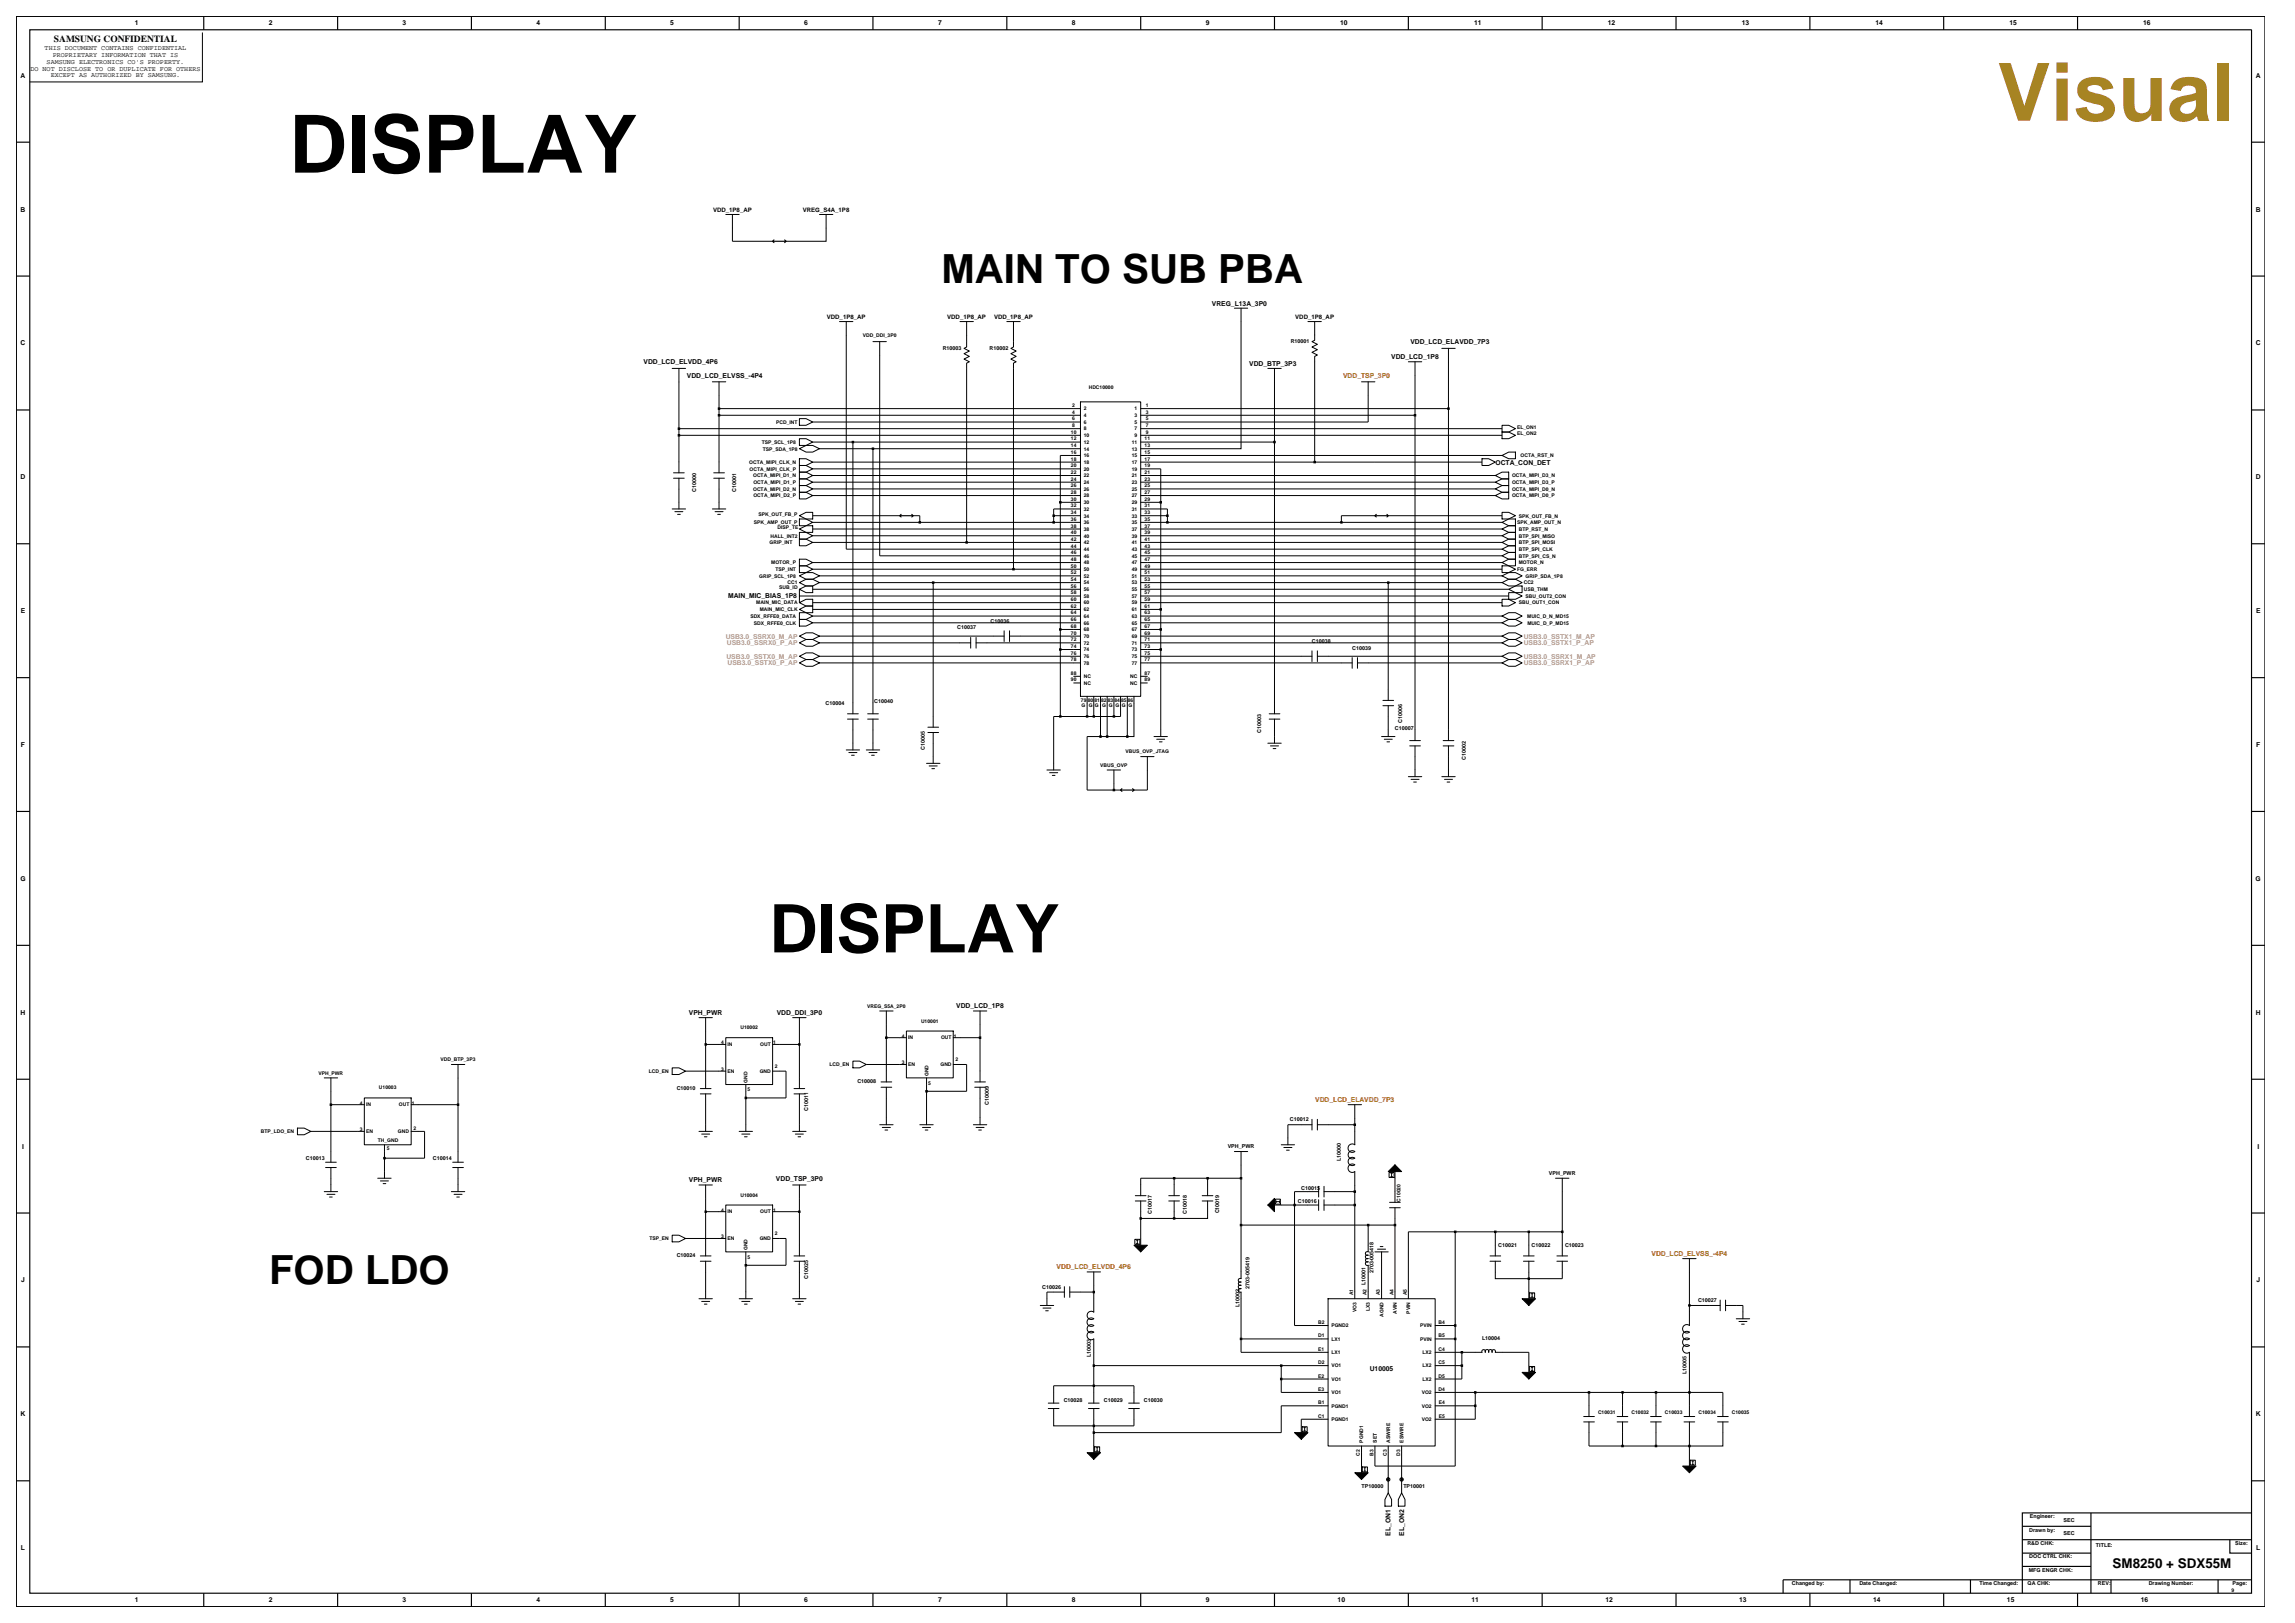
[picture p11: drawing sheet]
<svg xmlns="http://www.w3.org/2000/svg" width="420mm" height="297mm" viewBox="0 0 420 297" stroke-linecap="round" stroke-linejoin="round" font-family="sans-serif">
<defs><g id="words">
<text font-size="14.7" fill="#a78423" x="365.5" y="22.1">Visual</text>
<text font-size="14.7" x="52.9" y="31.6">DISPLAY</text>
<text font-size="12.3" x="140.8" y="174.3">DISPLAY</text>
<g font-size="7.4">
<text x="172.3" y="51.8">MAIN TO SUB PBA</text>
<text x="49.2" y="234.9">FOD LDO</text>
</g>
<text font-size="2.5" x="386.6" y="286.9">SM8250 + SDX55M</text>
<text font-size="1.7" x="9.9" y="7.7">SAMSUNG CONFIDENTIAL</text>
<g font-size="1.2">
<text x="24.7" y="4.7">1</text>
<text x="49.2" y="4.7">2</text>
<text x="73.7" y="4.7">3</text>
<text x="98.2" y="4.7">4</text>
<text x="122.7" y="4.7">5</text>
<text x="147.2" y="4.7">6</text>
<text x="171.7" y="4.7">7</text>
<text x="196.2" y="4.7">8</text>
<text x="220.7" y="4.7">9</text>
<text x="245.3" y="4.7">10</text>
<text x="269.8" y="4.7">11</text>
<text x="294.3" y="4.7">12</text>
<text x="318.7" y="4.7">13</text>
<text x="343.2" y="4.7">14</text>
<text x="367.7" y="4.7">15</text>
<text x="392.2" y="4.7">16</text>
<text x="8.2" y="9.2">THIS DOCUMENT CONTAINS CONFIDENTIAL</text>
<text x="8.5" y="11.7">SAMSUNG ELECTRONICS CO'S PROPERTY.</text>
<text x="9.6" y="10.5">PROPRIETARY INFORMATION THAT IS</text>
<text x="3.8" y="14.2">A</text>
<text x="5.6" y="12.9">DO NOT DISCLOSE TO OR DUPLICATE FOR OTHERS</text>
<text x="9.3" y="14.1">EXCEPT AS AUTHORIZED BY SAMSUNG.</text>
<text x="412.8" y="14.2">A</text>
<text x="3.8" y="38.7">B</text>
<text x="412.8" y="38.7">B</text>
<text x="221.8" y="55.9">VREG_L13A_3P0</text>
<text x="3.8" y="63.2">C</text>
<text x="254.6" y="65.7">VDD_LCD_1P8</text>
<text x="258.1" y="63">VDD_LCD_ELAVDD_7P3</text>
<text x="412.8" y="63.2">C</text>
<text x="117.8" y="66.5">VDD_LCD_ELVDD_4P6</text>
<text x="125.7" y="69.1">VDD_LCD_ELVSS_-4P4</text>
<text x="228.6" y="66.9">VDD_BTP_3P3</text>
<text x="3.8" y="87.7">D</text>
<text x="273.7" y="85">OCTA_CON_DET</text>
<text x="412.8" y="87.7">D</text>
<text x="3.8" y="112.2">E</text>
<text x="133.2" y="109.5">MAIN_MIC_BIAS_1P8</text>
<text x="412.9" y="112.2">E</text>
<text x="3.8" y="136.7">F</text>
<text x="412.9" y="136.7">F</text>
<text x="3.7" y="161.2">G</text>
<text x="412.8" y="161.2">G</text>
<text x="3.8" y="185.7">H</text>
<text x="126.1" y="185.7">VPH_PWR</text>
<text x="142.1" y="185.7">VDD_DDI_3P0</text>
<text x="175" y="184.5">VDD_LCD_1P8</text>
<text x="412.8" y="185.7">H</text>
<text x="4" y="210.2">I</text>
<text x="413.1" y="210.2">I</text>
<text x="126.1" y="216.4">VPH_PWR</text>
<text x="142" y="216">VDD_TSP_3P0</text>
<text x="3.9" y="234.7">J</text>
<text x="412.9" y="234.7">J</text>
<text x="250.7" y="251">U10005</text>
<text x="3.8" y="259.2">K</text>
<text x="412.8" y="259.2">K</text>
<text x="254.5" y="281" transform="rotate(-90 254.5 281)">EL_ON1</text>
<text x="256.9" y="281" transform="rotate(-90 256.9 281)">EL_ON2</text>
<text x="3.8" y="283.7">L</text>
<text x="412.9" y="283.7">L</text>
<text x="24.7" y="293.2">1</text>
<text x="49.2" y="293.2">2</text>
<text x="73.7" y="293.2">3</text>
<text x="98.2" y="293.2">4</text>
<text x="122.7" y="293.2">5</text>
<text x="147.2" y="293.2">6</text>
<text x="171.7" y="293.2">7</text>
<text x="196.2" y="293.2">8</text>
<text x="220.7" y="293.2">9</text>
<text x="244.8" y="293.2">10</text>
<text x="269.3" y="293.2">11</text>
<text x="293.8" y="293.2">12</text>
<text x="318.3" y="293.2">13</text>
<text x="342.8" y="293.2">14</text>
<text x="367.3" y="293.2">15</text>
<text x="391.8" y="293.2">16</text>
</g>
<g font-size="1.2" fill="#f00">
<text x="245.8" y="69.1">VDD_TSP_3P0</text>
<text x="240.7" y="201.7">VDD_LCD_ELAVDD_7P3</text>
<text x="193.4" y="232.3">VDD_LCD_ELVDD_4P6</text>
<text x="302.2" y="229.8">VDD_LCD_ELVSS_-4P4</text>
</g>
<g font-size="1.2" fill="#bc8f8f">
<text x="132.8" y="116.8">USB3.0_SSRX0_M_AP</text>
<text x="133" y="118.1">USB3.0_SSRX0_P_AP</text>
<text x="278.9" y="118.1">USB3.0_SSTX1_P_AP</text>
<text x="278.9" y="116.8">USB3.0_SSTX1_M_AP</text>
<text x="132.9" y="120.5">USB3.0_SSTX0_M_AP</text>
<text x="133.1" y="121.7">USB3.0_SSTX0_P_AP</text>
<text x="278.9" y="121.7">USB3.0_SSRX1_P_AP</text>
<text x="278.9" y="120.5">USB3.0_SSRX1_M_AP</text>
</g>
<g font-size="1.1">
<text x="130.5" y="38.7">VDD_1P8_AP</text>
<text x="146.9" y="38.7">VREG_S4A_1P8</text>
<text x="151.3" y="58.3">VDD_1P8_AP</text>
<text x="173.3" y="58.3">VDD_1P8_AP</text>
<text x="181.9" y="58.3">VDD_1P8_AP</text>
<text x="237" y="58.3">VDD_1P8_AP</text>
</g>
<g font-size="1">
<text x="172.5" y="64.1">R10003</text>
<text x="181.1" y="64.1">R10002</text>
<text x="236.2" y="62.8">R10001</text>
<text x="127.4" y="90" transform="rotate(-90 127.4 90)">C10000</text>
<text x="134.7" y="90" transform="rotate(-90 134.7 90)">C10001</text>
<text x="181.3" y="114">C10036</text>
<text x="175.2" y="115.2">C10037</text>
<text x="240.1" y="117.6">C10038</text>
<text x="247.5" y="118.9">C10039</text>
<text x="151.1" y="129">C10004</text>
<text x="160" y="128.7">C10040</text>
<text x="169.2" y="137.2" transform="rotate(-90 169.2 137.2)">C10005</text>
<text x="230.8" y="134.1" transform="rotate(-90 230.8 134.1)">C10003</text>
<text x="255.3" y="133.5">C10007</text>
<text x="256.6" y="132.3" transform="rotate(-90 256.6 132.3)">C10006</text>
<text x="268.2" y="139" transform="rotate(-90 268.2 139)">C10002</text>
<text x="123.8" y="199.4">C10010</text>
<text x="147.9" y="203.4" transform="rotate(-90 147.9 203.4)">C10011</text>
<text x="156.9" y="198.2">C10008</text>
<text x="181" y="202.1" transform="rotate(-90 181 202.1)">C10009</text>
<text x="236" y="205.2">C10012</text>
<text x="56" y="212.3">C10013</text>
<text x="79.2" y="212.3">C10014</text>
<text x="224.7" y="210.2">VPH_PWR</text>
<text x="245.4" y="212.4" transform="rotate(-90 245.4 212.4)">L10000</text>
<text x="283.5" y="215">VPH_PWR</text>
<text x="237.5" y="220.2">C10016</text>
<text x="238.1" y="217.8">C10015</text>
<text x="210.8" y="222.2" transform="rotate(-90 210.8 222.2)">C10017</text>
<text x="217.2" y="222.2" transform="rotate(-90 217.2 222.2)">C10018</text>
<text x="223.1" y="222" transform="rotate(-90 223.1 222)">C10019</text>
<text x="123.8" y="230">C10024</text>
<text x="147.9" y="234" transform="rotate(-90 147.9 234)">C10025</text>
<text x="251.3" y="233" transform="rotate(-90 251.3 233)">2703-005418</text>
<text x="274.2" y="228.2">C10021</text>
<text x="280.3" y="228.2">C10022</text>
<text x="286.4" y="228.2">C10023</text>
<text x="190.7" y="235.8">C10026</text>
<text x="226.8" y="239.2" transform="rotate(-90 226.8 239.2)">L10002</text>
<text x="228.7" y="235.8" transform="rotate(-90 228.7 235.8)">2703-005419</text>
<text x="310.8" y="238.2">C10027</text>
<text x="271.2" y="245.3">L10004</text>
<text x="199.6" y="248.4" transform="rotate(-90 199.6 248.4)">L10003</text>
<text x="308.6" y="251.4" transform="rotate(-90 308.6 251.4)">L10005</text>
<text x="194.7" y="256.6">C10028</text>
<text x="202" y="256.6">C10029</text>
<text x="209.4" y="256.6">C10030</text>
<text x="249.2" y="272.3">TP10000</text>
<text x="256.8" y="272.3">TP10001</text>
<text x="371.4" y="280.2">Drawn by:</text>
<text x="371.5" y="277.8">Engineer:</text>
<text x="377.7" y="278.4">SEC</text>
<text x="377.7" y="280.9">SEC</text>
<text x="371" y="282.7">R&amp;D CHK:</text>
<text x="371.3" y="287.6">MFG ENGR CHK:</text>
<text x="371.4" y="285.2">DOC CTRL CHK:</text>
<text x="383.6" y="283">TITLE:</text>
<text x="409.1" y="282.7">Size:</text>
<text x="327.9" y="290.1">Changed by:</text>
<text x="340.3" y="290.1">Date Changed:</text>
<text x="362.2" y="290.1">Time Changed:</text>
<text x="371.1" y="290.1">QA CHK:</text>
<text x="383.9" y="290.1">REV:</text>
<text x="393.2" y="290.1">Drawing Number:</text>
<text x="408.6" y="290.1">Page:</text>
</g>
<g font-size=".9">
<text x="157.9" y="61.6">VDD_DDI_3P0</text>
<text x="199.2" y="71.1">HDC10000</text>
<text x="142.1" y="77.6">PCD_INT</text>
<text x="196.2" y="76.9">6</text>
<text x="196.2" y="75.7">4</text>
<text x="196.2" y="74.5">2</text>
<text x="198.3" y="77.6">6</text>
<text x="198.3" y="76.3">4</text>
<text x="198.3" y="75.1">2</text>
<text x="207.6" y="77.6">5</text>
<text x="207.6" y="76.3">3</text>
<text x="207.6" y="75.1">1</text>
<text x="209.7" y="76.9">5</text>
<text x="209.7" y="75.7">3</text>
<text x="209.7" y="74.5">1</text>
<text x="139.4" y="81.2">TSP_SCL_1P8</text>
<text x="139.6" y="82.4">TSP_SDA_1P8</text>
<text x="196" y="79.4">10</text>
<text x="196" y="80.6">12</text>
<text x="196" y="81.8">14</text>
<text x="196" y="83.1">16</text>
<text x="196.2" y="78.2">8</text>
<text x="198.3" y="78.8">8</text>
<text x="198.3" y="80">10</text>
<text x="198.3" y="81.2">12</text>
<text x="198.3" y="82.4">14</text>
<text x="198.3" y="83.7">16</text>
<text x="207.1" y="81.2">11</text>
<text x="207.1" y="82.4">13</text>
<text x="207.1" y="83.7">15</text>
<text x="207.6" y="80">9</text>
<text x="207.6" y="78.8">7</text>
<text x="209.5" y="80.6">11</text>
<text x="209.5" y="81.8">13</text>
<text x="209.5" y="83.1">15</text>
<text x="209.7" y="79.4">9</text>
<text x="209.7" y="78.2">7</text>
<text x="277.6" y="78.5">EL_ON1</text>
<text x="277.6" y="79.7">EL_ON2</text>
<text x="278.3" y="83.7">OCTA_RST_N</text>
<text x="137.1" y="84.9">OCTA_MIPI_CLK_N</text>
<text x="137.2" y="86.1">OCTA_MIPI_CLK_P</text>
<text x="137.8" y="87.3">OCTA_MIPI_D1_N</text>
<text x="137.8" y="89.8">OCTA_MIPI_D2_N</text>
<text x="137.9" y="88.6">OCTA_MIPI_D1_P</text>
<text x="196" y="89.2">26</text>
<text x="196" y="84.3">18</text>
<text x="196" y="85.5">20</text>
<text x="196" y="86.7">22</text>
<text x="196" y="88">24</text>
<text x="198.3" y="89.8">26</text>
<text x="198.3" y="84.9">18</text>
<text x="198.3" y="86.1">20</text>
<text x="198.3" y="87.3">22</text>
<text x="198.3" y="88.6">24</text>
<text x="207.1" y="86.1">19</text>
<text x="207.1" y="87.3">21</text>
<text x="207.1" y="88.6">23</text>
<text x="207.1" y="89.8">25</text>
<text x="207.1" y="84.9">17</text>
<text x="209.5" y="89.2">25</text>
<text x="209.5" y="85.5">19</text>
<text x="209.5" y="86.7">21</text>
<text x="209.5" y="88">23</text>
<text x="209.5" y="84.3">17</text>
<text x="276.7" y="89.8">OCTA_MIPI_D0_N</text>
<text x="276.7" y="88.6">OCTA_MIPI_D3_P</text>
<text x="276.7" y="87.3">OCTA_MIPI_D3_N</text>
<text x="137.9" y="91">OCTA_MIPI_D2_P</text>
<text x="138" y="95.9">SPK_AMP_OUT_P</text>
<text x="138.8" y="94.4">SPK_OUT_FB_P</text>
<text x="196" y="92.8">32</text>
<text x="196" y="94.1">34</text>
<text x="196" y="95.3">36</text>
<text x="196" y="90.4">28</text>
<text x="196" y="91.6">30</text>
<text x="198.3" y="94.7">34</text>
<text x="198.3" y="95.9">36</text>
<text x="198.3" y="91">28</text>
<text x="198.3" y="92.2">30</text>
<text x="198.3" y="93.5">32</text>
<text x="207.1" y="94.7">33</text>
<text x="207.1" y="95.9">35</text>
<text x="207.1" y="91">27</text>
<text x="207.1" y="92.2">29</text>
<text x="207.1" y="93.5">31</text>
<text x="209.5" y="94.1">33</text>
<text x="209.5" y="95.3">35</text>
<text x="209.5" y="90.4">27</text>
<text x="209.5" y="91.6">29</text>
<text x="209.5" y="92.8">31</text>
<text x="276.7" y="91">OCTA_MIPI_D0_P</text>
<text x="277.6" y="95.9">SPK_AMP_OUT_N</text>
<text x="277.9" y="94.7">SPK_OUT_FB_N</text>
<text x="140.8" y="99.6">GRIP_INT</text>
<text x="141" y="98.4">HALL_INT2</text>
<text x="142.3" y="96.8">DISP_TE</text>
<text x="196" y="97.7">40</text>
<text x="196" y="99">42</text>
<text x="196" y="100.2">44</text>
<text x="196" y="101.4">46</text>
<text x="196" y="96.5">38</text>
<text x="198.3" y="98.4">40</text>
<text x="198.3" y="99.6">42</text>
<text x="198.3" y="100.8">44</text>
<text x="198.3" y="97.1">38</text>
<text x="207.1" y="99.6">41</text>
<text x="207.1" y="100.8">43</text>
<text x="207.1" y="97.1">37</text>
<text x="207.1" y="98.4">39</text>
<text x="209.5" y="99">41</text>
<text x="209.5" y="100.2">43</text>
<text x="209.5" y="101.4">45</text>
<text x="209.5" y="96.5">37</text>
<text x="209.5" y="97.7">39</text>
<text x="277.9" y="100.8">BTP_SPI_CLK</text>
<text x="277.9" y="99.6">BTP_SPI_MOSI</text>
<text x="277.9" y="97.1">BTP_RST_N</text>
<text x="277.9" y="98.4">BTP_SPI_MISO</text>
<text x="139" y="105.7">GRIP_SCL_1P8</text>
<text x="141.1" y="103.3">MOTOR_P</text>
<text x="141.9" y="104.5">TSP_INT</text>
<text x="142.6" y="107.9">SUB_ID</text>
<text x="144.1" y="106.9">CC1</text>
<text x="196" y="106.3">54</text>
<text x="196" y="107.6">56</text>
<text x="196" y="102.7">48</text>
<text x="196" y="103.9">50</text>
<text x="196" y="105.1">52</text>
<text x="198.3" y="106.9">54</text>
<text x="198.3" y="103.3">48</text>
<text x="198.3" y="104.5">50</text>
<text x="198.3" y="105.7">52</text>
<text x="198.3" y="102">46</text>
<text x="207.1" y="103.3">47</text>
<text x="207.1" y="104.5">49</text>
<text x="207.1" y="105.7">51</text>
<text x="207.1" y="106.9">53</text>
<text x="207.1" y="102">45</text>
<text x="209.5" y="107.6">55</text>
<text x="209.5" y="102.7">47</text>
<text x="209.5" y="103.9">49</text>
<text x="209.5" y="105.1">51</text>
<text x="209.5" y="106.3">53</text>
<text x="277.6" y="104.5">FG_ERR</text>
<text x="277.9" y="103.3">MOTOR_N</text>
<text x="277.9" y="102">BTP_SPI_CS_N</text>
<text x="278.9" y="106.9">CC2</text>
<text x="279.2" y="105.7">GRIP_SDA_1P8</text>
<text x="137.3" y="113.1">SDX_RFFE0_DATA</text>
<text x="138.4" y="110.6">MAIN_MIC_DATA</text>
<text x="139" y="111.8">MAIN_MIC_CLK</text>
<text x="196" y="111.2">62</text>
<text x="196" y="112.4">64</text>
<text x="196" y="113.7">66</text>
<text x="196" y="108.8">58</text>
<text x="196" y="110">60</text>
<text x="198.3" y="111.8">62</text>
<text x="198.3" y="113.1">64</text>
<text x="198.3" y="108.2">56</text>
<text x="198.3" y="109.4">58</text>
<text x="198.3" y="110.6">60</text>
<text x="207.1" y="113.1">63</text>
<text x="207.1" y="108.2">55</text>
<text x="207.1" y="109.4">57</text>
<text x="207.1" y="110.6">59</text>
<text x="207.1" y="111.8">61</text>
<text x="209.5" y="111.2">61</text>
<text x="209.5" y="112.4">63</text>
<text x="209.5" y="113.7">65</text>
<text x="209.5" y="108.8">57</text>
<text x="209.5" y="110">59</text>
<text x="277.9" y="110.6">SBU_OUT1_CON</text>
<text x="278.9" y="108.2">USB_THM</text>
<text x="279.2" y="109.4">SBU_OUT2_CON</text>
<text x="279.5" y="113.1">MUIC_D_N_MD15</text>
<text x="138" y="114.3">SDX_RFFE0_CLK</text>
<text x="196" y="119.8">76</text>
<text x="196" y="116.1">70</text>
<text x="196" y="117.3">72</text>
<text x="196" y="118.6">74</text>
<text x="196" y="114.9">68</text>
<text x="198.3" y="116.7">70</text>
<text x="198.3" y="118">72</text>
<text x="198.3" y="119.2">74</text>
<text x="198.3" y="114.3">66</text>
<text x="198.3" y="115.5">68</text>
<text x="207.1" y="118">71</text>
<text x="207.1" y="119.2">73</text>
<text x="207.1" y="114.3">65</text>
<text x="207.1" y="115.5">67</text>
<text x="207.1" y="116.7">69</text>
<text x="209.5" y="116.1">69</text>
<text x="209.5" y="117.3">71</text>
<text x="209.5" y="118.6">73</text>
<text x="209.5" y="119.8">75</text>
<text x="209.5" y="114.9">67</text>
<text x="279.5" y="114.3">MUIC_D_P_MD15</text>
<text x="196" y="124.7">90</text>
<text x="196" y="123.5">88</text>
<text x="196" y="121">78</text>
<text x="198.3" y="124.1">NC</text>
<text x="198.3" y="125.3">NC</text>
<text x="198.3" y="121.6">78</text>
<text x="198.3" y="120.4">76</text>
<text x="206.8" y="124.1">NC</text>
<text x="206.8" y="125.3">NC</text>
<text x="207.1" y="121.6">77</text>
<text x="207.1" y="120.4">75</text>
<text x="209.5" y="123.5">87</text>
<text x="209.5" y="124.7">89</text>
<text x="209.5" y="121">77</text>
<text x="197.8" y="128.4">79</text>
<text x="197.9" y="129.3">G</text>
<text x="199.1" y="128.4">80</text>
<text x="199.2" y="129.3">G</text>
<text x="200.3" y="128.4">81</text>
<text x="200.4" y="129.3">G</text>
<text x="201.5" y="128.4">82</text>
<text x="201.7" y="129.3">G</text>
<text x="202.7" y="128.4">83</text>
<text x="202.9" y="129.3">G</text>
<text x="204" y="128.4">84</text>
<text x="204.2" y="129.3">G</text>
<text x="205.2" y="128.4">85</text>
<text x="205.3" y="129.3">G</text>
<text x="206.4" y="128.4">86</text>
<text x="206.5" y="129.3">G</text>
<text x="206" y="137.9">VBUS_OVP_JTAG</text>
<text x="201.4" y="140.3">VBUS_OVP</text>
<text x="158.7" y="184.4">VREG_S5A_2P0</text>
<text x="132" y="191.1">4</text>
<text x="133.1" y="191.4">IN</text>
<text x="135.5" y="188.3">U10002</text>
<text x="139.1" y="191.4">OUT</text>
<text x="141.5" y="191.1">1</text>
<text x="165.1" y="189.9">4</text>
<text x="166.2" y="190.2">IN</text>
<text x="168.6" y="187.1">U10001</text>
<text x="172.2" y="190.2">OUT</text>
<text x="174.6" y="189.9">1</text>
<text x="58.3" y="196.7">VPH_PWR</text>
<text x="80.6" y="194.2">VDD_BTP_3P3</text>
<text x="118.7" y="196.3">LCD_EN</text>
<text x="132" y="196">3</text>
<text x="133.1" y="196.3">EN</text>
<text x="139" y="196.3">GND</text>
<text x="141.8" y="195.4">2</text>
<text x="151.8" y="195.1">LCD_EN</text>
<text x="165.1" y="194.8">3</text>
<text x="166.2" y="195.1">EN</text>
<text x="169.9" y="196.9" transform="rotate(-90 169.9 196.9)">GND</text>
<text x="172.1" y="195.1">GND</text>
<text x="174.9" y="194.2">2</text>
<text x="65.9" y="202.1">4</text>
<text x="67" y="202.5">IN</text>
<text x="69.4" y="199.3">U10003</text>
<text x="73" y="202.5">OUT</text>
<text x="75.4" y="202.1">1</text>
<text x="136.8" y="199.7">5</text>
<text x="136.8" y="198.2" transform="rotate(-90 136.8 198.2)">GND</text>
<text x="169.9" y="198.5">5</text>
<text x="47.8" y="207.4">BTP_LDO_EN</text>
<text x="65.9" y="207">3</text>
<text x="67" y="207.4">EN</text>
<text x="69.1" y="208.9">TH_GND</text>
<text x="72.8" y="207.4">GND</text>
<text x="75.7" y="206.8">2</text>
<text x="70.8" y="210.5">5</text>
<text x="132" y="221.7">4</text>
<text x="135.5" y="219">U10004</text>
<text x="141.5" y="221.7">1</text>
<text x="256.3" y="219.9" transform="rotate(-90 256.3 219.9)">C10020</text>
<text x="118.8" y="227">TSP_EN</text>
<text x="132" y="226.6">3</text>
<text x="133.1" y="227">EN</text>
<text x="133.1" y="222.1">IN</text>
<text x="139" y="227">GND</text>
<text x="139.1" y="222.1">OUT</text>
<text x="141.8" y="226">2</text>
<text x="136.8" y="230.3">5</text>
<text x="136.8" y="228.8" transform="rotate(-90 136.8 228.8)">GND</text>
<text x="247.7" y="237" transform="rotate(-90 247.7 237)">A1</text>
<text x="250.1" y="237" transform="rotate(-90 250.1 237)">A2 L10001</text>
<text x="250.7" y="239.9" transform="rotate(-90 250.7 239.9)">LX3</text>
<text x="252.5" y="237" transform="rotate(-90 252.5 237)">A3</text>
<text x="255" y="237" transform="rotate(-90 255 237)">A4</text>
<text x="257.5" y="237" transform="rotate(-90 257.5 237)">A5</text>
<text x="241.2" y="244.7">D1</text>
<text x="241.2" y="242.3">B2</text>
<text x="243.6" y="245.3">LX1</text>
<text x="243.6" y="242.9">PGND2</text>
<text x="248.3" y="240.1" transform="rotate(-90 248.3 240.1)">VO3</text>
<text x="253.2" y="241" transform="rotate(-90 253.2 241)">AGND</text>
<text x="255.6" y="240.5" transform="rotate(-90 255.6 240.5)">AVIN</text>
<text x="258.1" y="240.4" transform="rotate(-90 258.1 240.4)">PVIN</text>
<text x="259.9" y="242.9">PVIN</text>
<text x="259.9" y="245.3">PVIN</text>
<text x="263.3" y="242.3">B4</text>
<text x="263.3" y="244.7">B5</text>
<text x="241.2" y="249.6">D2</text>
<text x="241.3" y="247.2">E1</text>
<text x="243.6" y="247.8">LX1</text>
<text x="243.6" y="250.2">VO1</text>
<text x="260.3" y="247.8">LX2</text>
<text x="260.3" y="250.2">LX2</text>
<text x="263.3" y="247.2">C4</text>
<text x="263.3" y="249.6">C5</text>
<text x="241.2" y="257">B1</text>
<text x="241.3" y="252.1">E2</text>
<text x="241.3" y="254.5">E3</text>
<text x="243.6" y="252.7">VO1</text>
<text x="243.6" y="255.1">VO1</text>
<text x="243.6" y="257.6">PGND1</text>
<text x="260.2" y="257.6">VO2</text>
<text x="260.2" y="255.1">VO2</text>
<text x="260.3" y="252.7">LX2</text>
<text x="263.3" y="252.1">D5</text>
<text x="263.3" y="254.5">D4</text>
<text x="263.3" y="257">E4</text>
<text x="241.2" y="259.4">C1</text>
<text x="243.6" y="260">PGND1</text>
<text x="249.5" y="264" transform="rotate(-90 249.5 264)">PGND1</text>
<text x="251.9" y="264" transform="rotate(-90 251.9 264)">SET</text>
<text x="254.4" y="264" transform="rotate(-90 254.4 264)">ASWIRE</text>
<text x="256.8" y="264" transform="rotate(-90 256.8 264)">ESWIRE</text>
<text x="260.2" y="260">VO2</text>
<text x="263.3" y="259.4">E5</text>
<text x="292.5" y="258.7">C10031</text>
<text x="298.6" y="258.7">C10032</text>
<text x="304.7" y="258.7">C10033</text>
<text x="310.8" y="258.7">C10034</text>
<text x="316.9" y="258.7">C10035</text>
<text x="248.9" y="266.4" transform="rotate(-90 248.9 266.4)">C2</text>
<text x="251.3" y="266.4" transform="rotate(-90 251.3 266.4)">B3</text>
<text x="253.8" y="266.4" transform="rotate(-90 253.8 266.4)">C3</text>
<text x="256.2" y="266.4" transform="rotate(-90 256.2 266.4)">D3</text>
<text x="408.4" y="291.2">9</text>
</g>
</g></defs>
<!-- layer: MFD Layer /idea/tmp/Extended-Print.jd81.kim.sheet10.2.mfd -->
<g fill="none" stroke="#000" stroke-width=".18">
<path d="M37 5.9v9.1h-31.5M132.8 39.2h2.5M134 39.2v5h7.4M150 39.2h2.4M151.2 39.2v5h-7.4M153.6 58.8h2.5M154.9 58.8v41.7h42.8M175.7 58.8h2.4M176.9 58.8v4.7l-.5 .2 1 .5-1 .5 1 .5-1 .5 1 .5-.5 .2v32.9M184.3 58.8h2.4M185.5 58.8v4.7l-.5 .2 1 .5-1 .5 1 .5-1 .5 1 .5-.5 .2v37.8M225.9 56.4h2.4"/>
<path d="M227.1 56.4v25.7h-18.3M239.4 58.8h2.4M240.6 58.8v3.5l-.5 .2 1 .5-1 .5 1 .5-1 .5 1 .5-.5 .2v19.4M123 67.4h2.5M124.2 79.7h73.5M124.2 67.4v19.1M124.2 78.4h73.5M130.4 69.9h2.4M131.6 69.9v16.6M131.6 74.8h66.1M131.6 76h66.1M146.3 76.6h1.2l1.2 .6-1.2 .6h-1.2z"/>
<path d="M148.7 77.2h49M159.8 62.5h2.4M161 62.5v39.2h36.7M197.7 73.5h11.1v53.9h-11.1zM197.7 73.5h.1M208.8 74.8h56.3M208.8 76h50.2M208.8 78.4h66.1M208.8 79.7h66.1M232 67.4h2.5M233.2 67.4v63.2M249.2 69.9h2.4"/>
<path d="M250.4 69.9v7.3h-41.6M257.7 66.2h2.5M259 66.2v69.3M263.9 63.7h2.4M265.1 63.7v71.8M274.9 77.8h1.2l1.2 .6-1.2 .7h-1.2zM274.9 79.1h1.2l1.2 .6-1.2 .6h-1.2zM123 93.1h2.5M123.3 86.5h1.9M123.3 87.5h1.9M123.5 93.6h1.5M124 94.1h.5"/>
<path d="M124.2 87.5v5.6M130.4 93.1h2.4M130.6 86.5h2M130.6 87.5h2M130.9 93.6h1.4M131.3 94.1h.5M131.6 87.5v5.6M146.3 96.8l1.2-.6h1.2v1.2h-1.2zM146.3 86.4h1.2l1.2 .6-1.2 .6h-1.2zM146.3 90.1h1.2l1.2 .6-1.2 .6h-1.2zM146.3 88.8h1.2l1.2 .7-1.2 .6h-1.2zM146.3 87.6h1.2l1.2 .6-1.2 .6h-1.2z"/>
<path d="M146.3 94.4l1.2-.6h1.2v1.2h-1.2zM146.3 80.3h1.2l1.2 .6-1.2 .6h-1.2zM146.3 85.2h1.2l1.2 .6-1.2 .6h-1.2zM146.3 98.7h1.2l1.2 .6-1.2 .6h-1.2zM146.3 83.9h1.2l1.2 .7-1.2 .6h-1.2zM146.3 82.1l1.2-.6h1.2l1.3 .6-1.3 .6h-1.2zM146.3 95h1.2l1.2 .6-1.2 .6h-1.2zM146.3 97.4h1.2l1.2 .6-1.2 .7h-1.2zM148.7 80.9h49M148.7 84.6h49M148.7 85.8h49M148.7 87h49"/>
<path d="M148.7 88.2h49M148.7 89.5h49M148.7 90.7h49M148.7 94.4h16M148.7 95.6h49M148.7 96.8h49M148.7 98h49M148.7 99.3h49M150 82.1h47.7M156.1 80.9v49.7M159.8 82.1v48.5M167.1 94.4h1.2v1.2"/>
<path d="M192.8 94.4h4.9M194 91.9h3.7M197.7 93.1h-4.9v2.5M197.7 83.3h-3.7v47.8M208.8 93.1h4.8v2.5M208.8 85.8h3.6v49M208.8 80.9h24.4M208.8 83.3h66.1M208.8 84.6h62.4M208.8 87h64.8M208.8 88.2h64.8M208.8 89.5h64.8"/>
<path d="M208.8 90.7h64.8M208.8 91.9h3.6M208.8 94.4h4.8M208.8 95.6h66.1M208.8 96.8h66.1M208.8 98h66.1M208.8 99.3h66.1M251.6 94.4h-6.1v1.2M254.1 94.4h20.8M271.2 83.9h1.2l1.2 .7-1.2 .6h-1.2zM273.6 90.7l1.3-.6h1.2v1.2h-1.2zM273.6 88.2l1.3-.6h1.2v1.2h-1.2z"/>
<path d="M273.6 89.5l1.3-.7h1.2v1.3h-1.2zM273.6 87l1.3-.6h1.2v1.2h-1.2zM274.9 99.3l1.2-.6h1.2v1.2h-1.2zM274.9 95.6l1.2-.6h1.2v1.2h-1.2zM274.9 83.3l1.2-.6h1.2v1.2h-1.2zM274.9 98l1.2-.6h1.2v1.3h-1.2zM274.9 96.8l1.2-.6h1.2v1.2h-1.2zM274.9 93.8h1.2l1.2 .6-1.2 .6h-1.2zM146.3 107.8l1.2-.6h1.2v1.2h-1.2zM146.3 116.4l1.2-.6h1.2l1.3 .6-1.3 .6h-1.2zM146.3 103.5h1.2l1.2 .7-1.2 .6h-1.2zM146.3 106.6l1.2-.6h1.2l1.3 .6-1.3 .6h-1.2z"/>
<path d="M146.3 105.4l1.2-.6h1.2l1.3 .6-1.3 .6h-1.2zM146.3 117.6l1.2-.6h1.2l1.3 .6-1.3 .7h-1.2zM146.3 102.3h1.2l1.2 .6-1.2 .6h-1.2zM146.3 111.5l1.2-.6h1.2v1.2h-1.2zM146.3 112.1h1.2l1.2 .6-1.2 .6h-1.2zM146.3 110.3l1.2-.6h1.2v1.2h-1.2zM146.3 113.3h1.2l1.2 .7-1.2 .6h-1.2zM146.3 107.8v2.5M146.3 109.1h51.4M148.7 102.9h49M148.7 104.2h49M148.7 107.8h49"/>
<path d="M148.7 110.3h49M148.7 111.5h49M148.7 112.7h49M148.7 114h49M150 117.6h27.6M150 116.4h33.8M150 106.6h47.7M150 105.4h47.7M170.8 106.6v26.5M177.6 116.6v2M178.6 117.6h19.1M178.6 116.6v2"/>
<path d="M183.8 115.4v2M184.7 116.4h13M184.7 115.4v2M194 115.2h3.7M194 118.9h3.7M208.8 117.6h66.1M208.8 109.1h67.3M208.8 116.4h66.1M208.8 100.5h66.1M208.8 101.7h66.1M208.8 102.9h66.1M208.8 104.2h66.1"/>
<path d="M208.8 105.4h66.1M208.8 106.6h66.1M208.8 107.8h67.3M208.8 110.3h66.1M208.8 111.5h3.6M208.8 112.7h66.1M208.8 114h66.1M208.8 115.2h3.6M208.8 118.9h3.6M240.1 119.1v2M241.1 119.1v2M254.1 106.6v21.6"/>
<path d="M274.9 112.7l1.2-.6h1.2l1.3 .6-1.3 .6h-1.2zM274.9 116.4l1.2-.6h1.2l1.3 .6-1.3 .6h-1.2zM274.9 102.9l1.2-.6h1.2v1.2h-1.2zM274.9 103.5h1.2l1.2 .7-1.2 .6h-1.2zM274.9 105.4l1.2-.6h1.2l1.3 .6-1.3 .6h-1.2zM274.9 106.6l1.2-.6h1.2l1.3 .6-1.3 .6h-1.2zM274.9 109.7h1.2l1.2 .6-1.2 .6h-1.2zM274.9 117.6l1.2-.6h1.2l1.3 .6-1.3 .7h-1.2zM274.9 100.5l1.2-.6h1.2v1.2h-1.2zM274.9 101.7l1.2-.6h1.2v1.2h-1.2zM274.9 114l1.2-.7h1.2l1.3 .7-1.3 .6h-1.2zM276.1 107.8l1.2-.6h1.3v1.2h-1.3z"/>
<path d="M276.1 108.4h1.2l1.3 .7-1.3 .6h-1.2zM146.3 120.1l1.2-.6h1.2l1.3 .6-1.3 .6h-1.2zM146.3 121.3l1.2-.6h1.2l1.3 .6-1.3 .6h-1.2zM150 120.1h47.7M150 121.3h47.7M154.9 137.2h2.4M155.1 130.6h2M155.1 131.6h2M155.3 137.7h1.5M155.8 138.2h.5M156.1 131.6v5.6M158.5 137.2h2.5"/>
<path d="M158.8 130.6h1.9M158.8 131.6h1.9M159 137.7h1.5M159.5 138.2h.5M159.8 131.6v5.6M169.6 139.7h2.4M169.8 134h2M169.8 133.1h2M170.8 134v5.7M196.5 123.8h1.2M196.5 125h1.2M198.9 127.4v3.7"/>
<path d="M200.2 127.4v3.7M201.4 127.4v7.4h1.2M201.4 134.8h-2.5v9.8h6.2M202.6 134.8h3.7M202.6 127.4v7.4M203.9 127.4v3.7M205.1 127.4v3.7h-12.3v9.8M206.3 127.4v7.4h1.2v-7.4M208.8 120.1h31.3M208.8 121.3h38.7M208.8 123.8h1.2M208.8 125h1.2"/>
<path d="M208.8 138.4h2.4M210 138.4v6.2h-2.5M211.2 134.8h2.4M211.7 135.3h1.4M212.2 135.7h.5M232 136h2.5M232.3 130.6h1.9M232.3 131.6h1.9M232.5 136.5h1.5M233 137h.5M233.2 131.6v4.4M241.1 120.1h33.8"/>
<path d="M247.5 120.3v2M248.4 121.3h26.5M248.4 120.3v2M252.8 134.8h2.5M253.1 129.1h1.9M253.1 128.2h1.9M253.3 135.3h1.5M253.8 135.7h.5M254.1 129.1v5.7M258 135.5h1.9M258 136.5h1.9M259 136.5v5.6"/>
<path d="M264.1 135.5h2M264.1 136.5h2M265.1 136.5v5.6M274.9 120.1l1.2-.6h1.2l1.3 .6-1.3 .6h-1.2zM274.9 121.3l1.2-.6h1.2l1.3 .6-1.3 .6h-1.2zM170 140.2h1.5M170.5 140.7h.5M191.6 140.9h2.4M192.1 141.4h1.5M192.6 141.9h.5M202.6 140.9h2.5M203.9 140.9v3.7"/>
<path d="M257.7 142.1h2.5M258.2 142.6h1.5M258.7 143.1h.5M263.9 142.1h2.4M264.4 142.6h1.4M264.8 143.1h.5M59.3 197.2h2.5M60.6 197.2v15.5M82.6 194.8h2.5M83.8 194.8v17.9M123 195.4h1.2l1.3 .6-1.3 .6h-1.2zM125.5 196h7.3"/>
<path d="M127.9 186.2h2.5M128.2 199.2h1.9M129.1 186.2v13M129.1 191.1h3.7M132.8 189.9h8.6v8.6h-8.6zM136.5 198.5v8.5M141.4 191.1h4.9M141.4 196h2.4v4.9h-7.3M145.1 186.2h2.4M145.3 199.2h2M146.3 186.2v13M156.1 194.2h1.2l1.2 .6-1.2 .6h-1.2z"/>
<path d="M158.5 194.8h7.4M161 185h2.4M161.2 198.9h2M161.2 198h2M162.2 189.9h3.7M162.2 185v13M162.2 198.9v6.9M165.9 188.7h8.5v8.5h-8.5zM169.6 197.2v8.6M174.4 194.8h2.5v4.9h-7.3M174.4 189.9h5M178.1 185h2.5"/>
<path d="M178.4 198h1.9M178.4 198.9h1.9M179.4 185v13M179.4 198.9v6.9M54.4 206.4h1.3l1.2 .6-1.2 .6h-1.3zM56.9 207h9.8M59.3 218.1h2.5M59.6 213.6h1.9M59.6 212.7h1.9M59.8 218.5h1.5M60.3 219h.5M60.6 213.6v4.5"/>
<path d="M60.6 202.1h6.1M66.7 200.9h8.5v8.6h-8.5zM69.1 215.6h2.5M69.6 216.1h1.5M70.1 216.6h.5M70.4 209.5v6.1M75.2 202.1h8.6M75.2 207h2.5v4.9h-7.3M82.6 218.1h2.5M82.8 212.7h2M82.8 213.6h2M83.1 218.5h1.5"/>
<path d="M83.6 219h.5M83.8 213.6v4.5M127.9 216.8h2.5M127.9 207h2.5M128.2 200.2h1.9M128.4 207.5h1.5M128.9 208h.5M129.1 216.8v4.9h3.7M129.1 200.2v6.8M135.3 207h2.4M135.7 207.5h1.5M136.2 208h.5"/>
<path d="M145.1 207h2.4M145.1 216.8h2.4M145.3 200.2h2M145.6 207.5h1.4M146.1 208h.4M146.3 200.2v6.8M146.3 216.8v13M161 205.8h2.4M161.5 206.3h1.4M162 206.8h.5M168.3 205.8h2.5M168.8 206.3h1.5"/>
<path d="M169.3 206.8h.5M178.1 205.8h2.5M178.6 206.3h1.5M179.1 206.8h.5M207.8 219.8h1.9M207.8 218.8h1.9M208.8 219.8v8.1M213.9 219.8h1.9M213.9 218.8h1.9M214.9 215.6v3.2M214.9 219.8v3.2M220 219.8h2"/>
<path d="M220 218.8h2M221 219.8v3.2h-6.1M221 215.6v3.2M225.9 210.7h2.4M227.1 210.7v23.3a.35 .35 0 0 0-.5 .3 .35 .35 0 0 0 .5 .3 .34 .34 0 0 0-.5 .3 .34 .34 0 0 0 .5 .3M227.1 215.6h-18.3v3.2M233.4 219.4h.9v.9h-.9zM233.6 219.7v.3M233.6 219.9h.6M234.2 219.7v.3M234.5 209.5h2.4M235 210h1.4"/>
<path d="M235.4 210.5h.5M240.1 205.8h-4.4v3.7M240.1 204.8v2M241.1 205.8h6.8M241.1 204.8v2M241.3 218.1h-4.4v24.5h6.1M241.3 217.1v1.9M241.3 219.5v2M242.3 218.1h5.6M242.3 217.1v1.9M242.3 219.5v2M246.7 202.1h2.5"/>
<path d="M247.9 202.1v7.4a.77 .77 0 0 0-1 .1 .77 .77 0 0 0 0 1 .77 .77 0 0 0 1 .1 .76 .76 0 0 0-1 .1 .76 .76 0 0 0 0 1 .76 .76 0 0 0 1 .1 .76 .76 0 0 0-1 .1 .76 .76 0 0 0 0 1 .76 .76 0 0 0 1 .1 .77 .77 0 0 0-1 .2 .77 .77 0 0 0 0 1 .77 .77 0 0 0 1 .1v23.2M254.2 214.5h.9v1h-.9zM254.5 215.3h.3M254.5 214.7h.3M254.7 214.7v.6M255.3 214.4v5.6M284.7 215.6h2.4M285.9 215.6v14.2M123 226h1.2l1.3 .6-1.3 .6h-1.2zM125.5 226.6h7.3M127.9 237.6h2.5M128.2 230.8h1.9"/>
<path d="M128.2 229.8h1.9M128.4 238.1h1.5M128.9 238.6h.5M129.1 221.7v8.1M129.1 230.8v6.8M132.8 220.5h8.6v8.6h-8.6zM135.3 237.6h2.4M135.7 238.1h1.5M136.2 238.6h.5M136.5 229.1v8.5M141.4 221.7h4.9M141.4 226.6h2.4v4.9h-7.3"/>
<path d="M145.1 237.6h2.4M145.3 230.8h2M145.3 229.8h2M145.6 238.1h1.4M146.1 238.6h.4M146.3 230.8v6.8M190.4 238.9h2.4M190.9 239.4h1.4M191.4 239.9h.4M194.8 236.4h-3.2v2.5M194.8 235.4v2M195.8 236.4h4.4"/>
<path d="M195.8 235.4v2M198.9 232.7h2.5M200.2 232.7v7.4a.76 .76 0 0 0-1 .1 .76 .76 0 0 0-.1 1 .76 .76 0 0 0 1.1 .1 .77 .77 0 0 0-1.1 .1 .77 .77 0 0 0 0 1.1 .77 .77 0 0 0 1.1 .1M207.7 226.8h.9v.9h-.9zM208 226.9h.3M208 227.5h.3M208.1 226.9v.6M208.8 223h6.1M227.1 224.2h28.2M227.1 235.2a.35 .35 0 0 0-.5 .3 .35 .35 0 0 0 .5 .3 .35 .35 0 0 0-.5 .3 .35 .35 0 0 0 .5 .3v8.6h15.9M233.2 220.5h8.1M242.3 220.5h5.6"/>
<path d="M243 237.6h19.6v27h-19.6zM243 237.6h.1M250.4 224.2v4.9a.35 .35 0 0 0-.5 .3 .35 .35 0 0 0 .5 .3 .35 .35 0 0 0-.5 .3 .35 .35 0 0 0 .5 .3 .33 .33 0 0 0-.5 .3 .33 .33 0 0 0 .5 .3 .35 .35 0 0 0-.5 .3 .35 .35 0 0 0 .5 .3v6.1M251.6 229.1h2.5M252.1 228.6h1.5M252.6 228.1h.5M252.8 229.1v8.5M254.3 221h2M254.3 220h2M255.3 221v16.6M266.3 225.4v42.9h-14.7v-3.7M272.7 230.8h1.9"/>
<path d="M272.7 229.8h1.9M273.6 230.8v3.2h6.2v3.6M273.6 225.4v4.4M278.8 230.8h2M278.8 229.8h2M279.8 225.4v4.4M279.8 230.8v3.2h6.1v-3.2M279.9 236.6h.9v.9h-.9zM280.2 236.7h.3M280.2 237.3h.3M280.4 236.7v.6M284.9 230.8h2"/>
<path d="M284.9 229.8h2M285.9 225.4h-28.2v12.2M307.9 230.3h2.5M309.2 230.3v8.6h5.6M309.2 238.9v3.7M314.8 237.9v2M315.8 238.9h3.2v2.4M315.8 237.9v2M191.8 257.7h2M191.8 256.8h2M192.8 257.7v3.2h7.4M192.8 256.8v-3.2h14.7v3.2"/>
<path d="M199.2 257.7h2M199.2 256.8h2M200.2 257.7v3.2M200.2 249.9h42.8M200.2 242.5a.76 .76 0 0 0-1 .1 .76 .76 0 0 0-.1 1.1 .76 .76 0 0 0 1.1 .1 .77 .77 0 0 0-1.1 .1 .77 .77 0 0 0 0 1 .77 .77 0 0 0 1.1 .1v11.8M206.6 257.7h1.9M206.6 256.8h1.9M207.5 257.7v3.2h-7.3M227.1 245v2.5h15.9M234.5 249.9v2.4h8.5M234.5 252.3v2.5h8.5M243 257.2h-8.5v4.9h-34.3v-1.2"/>
<path d="M243 259.7h-4.9v2.4M262.6 247.5h8.6a.34 .34 0 0 1 .3-.5 .34 .34 0 0 1 .3 .5 .35 .35 0 0 1 .3-.6 .35 .35 0 0 1 .3 .6 .36 .36 0 0 1 .4-.6 .35 .35 0 0 1 .3 .6 .33 .33 0 0 1 .2-.5 .33 .33 0 0 1 .3 .5h6.2v3.6M262.6 245h3.7M262.6 249.9h4.9M262.6 257.2h7.4M262.6 242.6h3.7M262.6 254.8h52.7v4.4M267.5 247.5v4.8h-4.9M270 254.8v4.9h-7.4M279.9 250h.9v1h-.9zM280.2 250.2h.3M280.2 250.8h.3"/>
<path d="M280.4 250.2v.6M289.8 259.2h2M290.8 254.8v4.4M295.9 259.2h2M296.9 254.8v4.4M302.1 259.2h1.9M303.1 254.8v4.4M308.2 259.2h1.9M309.2 242.5a.78 .78 0 0 0-1.1 .1 .78 .78 0 0 0 0 1.1 .78 .78 0 0 0 1.1 .1 .78 .78 0 0 0-1.1 .1 .78 .78 0 0 0 0 1 .78 .78 0 0 0 1.1 .1 .78 .78 0 0 0-1.1 .1 .78 .78 0 0 0 0 1 .78 .78 0 0 0 1.1 .1 .78 .78 0 0 0-1.1 .1 .78 .78 0 0 0 0 1.1 .78 .78 0 0 0 1.1 .1v11.7M314.3 259.2h2M317.7 241.3h2.5M318.2 241.8h1.5"/>
<path d="M318.7 242.3h.5M200.2 262.1v3.7M200.3 264.7h.9v1h-.9zM200.6 264.9h.3M200.6 265.5h.3M200.8 264.9v.6M238.3 261.1h.9v.9h-.9zM238.6 261.2h.3M238.6 261.8h.3M238.8 261.2v.6M249.2 264.6v4.9M249.3 268.4h.9v.9h-.9z"/>
<path d="M249.6 268.6h.3M249.6 269.2h.3M249.8 268.6v.6M254.1 273.2l.6 1.2v1.2h-1.2v-1.2zM254.1 264.6v8.6M256.5 273.2l.6 1.2v1.2h-1.2v-1.2zM256.5 264.6v8.6M289.8 260.2h2M290.8 260.2v4.4h24.5v-4.4M295.9 260.2h2M296.9 260.2v4.4M302.1 260.2h1.9"/>
<path d="M303.1 260.2v4.4M308.2 260.2h1.9M309.2 260.2v8.1M309.3 267.2h1v.9h-1zM309.6 267.4h.3M309.6 268h.3M309.8 267.4v.6M314.3 260.2h2"/>
<circle cx="254.1" cy="270.7" r=".31"/>
<circle cx="256.5" cy="270.7" r=".31"/>
</g>
<g fill="none" stroke="#000" stroke-width=".21">
<path d="M3 3h411.5v291h-411.5zM5.5 5.5h406.5v286h-406.5zM37.3 3v2.5M61.8 3v2.5M86.3 3v2.5M110.8 3v2.5M135.3 3v2.5M159.8 3v2.5M184.3 3v2.5M208.8 3v2.5M233.2 3v2.5M257.7 3v2.5"/>
<path d="M282.2 3v2.5M306.7 3v2.5M331.2 3v2.5M355.7 3v2.5M380.2 3v2.5M3 26h2.5M412 26h2.5M3 50.5h2.5M141.4 44.2h2.4M141.6 43.9l-.2 .3 .2 .2M143.6 43.9l.2 .3-.2 .2M412 50.5h2.5"/>
<path d="M3 75h2.5M412 75h2.5M3 99.5h2.5M164.7 94.4h2.4M164.9 94.1l-.2 .3 .2 .2M166.9 94.1l.2 .3-.2 .2M251.6 94.4h2.5M251.9 94.1l-.3 .3 .3 .2M253.8 94.1l.3 .3-.3 .2M412 99.5h2.5M3 124h2.5M412 124h2.5"/>
<path d="M3 148.5h2.5M205.1 144.6h2.4M205.3 144.3l-.2 .3 .2 .2M207.3 144.3l.2 .3-.2 .2M412 148.5h2.5M3 173h2.5M412 173h2.5M3 197.5h2.5M412 197.5h2.5M3 222h2.5M412 222h2.5M3 246.5h2.5"/>
<path d="M412 246.5h2.5M3 271h2.5M370.1 279.3h12.6M382.7 276.8v14.7M412 276.8h-41.9v14.7M412 271h2.5M37.3 291.5v2.5M61.8 291.5v2.5M86.3 291.5v2.5M110.8 291.5v2.5M135.3 291.5v2.5M159.8 291.5v2.5"/>
<path d="M184.3 291.5v2.5M208.8 291.5v2.5M233.2 291.5v2.5M257.7 291.5v2.5M282.2 291.5v2.5M306.7 291.5v2.5M331.2 291.5v2.5M338.6 289.1v2.4M355.7 291.5v2.5M360.6 289.1v2.4M370.1 281.7h41.9M370.1 284.2h12.6"/>
<path d="M370.1 286.6h12.6M380.2 291.5v2.5M386.3 289.1v2.4M405.9 289.1v2.4M408.1 281.7v2.5h3.9M412 289.1h-85.7v2.4"/>
</g>
<g fill="#000" stroke="#000" stroke-width=".18">
<path d="M255.3 213.1l1.2 1.3h-2.4z" fill-rule="evenodd"/>
<path d="M207.5 227.9h2.5l-1.2 1.2z" fill-rule="evenodd"/>
<path d="M233.2 219.3v2.4l-1.2-1.2z" fill-rule="evenodd"/>
<path d="M278.6 237.6h2.4l-1.2 1.3z" fill-rule="evenodd"/>
<path d="M278.6 251.1h2.4l-1.2 1.2z" fill-rule="evenodd"/>
<path d="M198.9 265.8h2.5l-1.2 1.2z" fill-rule="evenodd"/>
<path d="M236.9 262.1h2.5l-1.3 1.3z" fill-rule="evenodd"/>
<path d="M247.9 269.5h2.5l-1.2 1.2z" fill-rule="evenodd"/>
<path d="M307.9 268.3h2.5l-1.2 1.2z" fill-rule="evenodd"/>
</g>
<g fill="#000" stroke="#000" stroke-width=".21">
<path d="M124.1 79.5h.3v.3h-.3z" fill-rule="evenodd"/>
<path d="M124.1 78.3h.3v.3h-.3z" fill-rule="evenodd"/>
<path d="M131.5 75.9h.2v.2h-.2z" fill-rule="evenodd"/>
<path d="M131.5 74.6h.2v.3h-.2z" fill-rule="evenodd"/>
<path d="M258.8 75.9h.3v.2h-.3z" fill-rule="evenodd"/>
<path d="M265 74.6h.2v.3h-.2z" fill-rule="evenodd"/>
<path d="M156 80.8h.2v.2h-.2z" fill-rule="evenodd"/>
<path d="M159.6 82h.3v.2h-.3z" fill-rule="evenodd"/>
<path d="M168.2 95.5h.3v.2h-.3z" fill-rule="evenodd"/>
<path d="M176.8 99.1h.2v.3h-.2z" fill-rule="evenodd"/>
<path d="M192.7 95.5h.3v.2h-.3z" fill-rule="evenodd"/>
<path d="M192.7 94.2h.3v.3h-.3z" fill-rule="evenodd"/>
<path d="M193.9 91.8h.3v.2h-.3z" fill-rule="evenodd"/>
<path d="M212.3 91.8h.2v.2h-.2z" fill-rule="evenodd"/>
<path d="M213.5 95.5h.3v.2h-.3z" fill-rule="evenodd"/>
<path d="M213.5 94.2h.3v.3h-.3z" fill-rule="evenodd"/>
<path d="M233.1 80.8h.3v.2h-.3z" fill-rule="evenodd"/>
<path d="M240.5 84.4h.2v.3h-.2z" fill-rule="evenodd"/>
<path d="M245.4 95.5h.2v.2h-.2z" fill-rule="evenodd"/>
<path d="M170.7 106.5h.2v.2h-.2z" fill-rule="evenodd"/>
<path d="M185.3 104h.3v.3h-.3z" fill-rule="evenodd"/>
<path d="M193.9 118.7h.3v.3h-.3z" fill-rule="evenodd"/>
<path d="M193.9 115.1h.3v.2h-.3z" fill-rule="evenodd"/>
<path d="M212.3 118.7h.2v.3h-.2z" fill-rule="evenodd"/>
<path d="M212.3 115.1h.2v.2h-.2z" fill-rule="evenodd"/>
<path d="M212.3 111.4h.2v.2h-.2z" fill-rule="evenodd"/>
<path d="M253.9 106.5h.3v.2h-.3z" fill-rule="evenodd"/>
<path d="M193.9 131h.3v.2h-.3z" fill-rule="evenodd"/>
<path d="M198.8 131h.3v.2h-.3z" fill-rule="evenodd"/>
<path d="M200.1 131h.2v.2h-.2z" fill-rule="evenodd"/>
<path d="M201.3 134.7h.2v.2h-.2z" fill-rule="evenodd"/>
<path d="M202.5 134.7h.2v.2h-.2z" fill-rule="evenodd"/>
<path d="M203.7 131h.3v.2h-.3z" fill-rule="evenodd"/>
<path d="M206.2 134.7h.2v.2h-.2z" fill-rule="evenodd"/>
<path d="M203.7 144.4h.3v.3h-.3z" fill-rule="evenodd"/>
<path d="M129 191h.3v.2h-.3z" fill-rule="evenodd"/>
<path d="M146.2 191h.2v.2h-.2z" fill-rule="evenodd"/>
<path d="M162.1 189.8h.2v.2h-.2z" fill-rule="evenodd"/>
<path d="M169.4 199.6h.3v.2h-.3z" fill-rule="evenodd"/>
<path d="M179.2 189.8h.3v.2h-.3z" fill-rule="evenodd"/>
<path d="M60.4 202h.3v.3h-.3z" fill-rule="evenodd"/>
<path d="M70.2 211.8h.3v.3h-.3z" fill-rule="evenodd"/>
<path d="M83.7 202h.2v.3h-.2z" fill-rule="evenodd"/>
<path d="M136.4 200.8h.2v.2h-.2z" fill-rule="evenodd"/>
<path d="M214.8 215.5h.2v.2h-.2z" fill-rule="evenodd"/>
<path d="M220.9 215.5h.2v.2h-.2z" fill-rule="evenodd"/>
<path d="M227 215.5h.2v.2h-.2z" fill-rule="evenodd"/>
<path d="M247.8 217.9h.3v.3h-.3z" fill-rule="evenodd"/>
<path d="M247.8 205.7h.3v.2h-.3z" fill-rule="evenodd"/>
<path d="M129 221.6h.3v.2h-.3z" fill-rule="evenodd"/>
<path d="M136.4 231.4h.2v.3h-.2z" fill-rule="evenodd"/>
<path d="M146.2 221.6h.2v.2h-.2z" fill-rule="evenodd"/>
<path d="M200.1 236.3h.2v.3h-.2z" fill-rule="evenodd"/>
<path d="M208.6 222.8h.3v.3h-.3z" fill-rule="evenodd"/>
<path d="M214.8 222.8h.2v.3h-.2z" fill-rule="evenodd"/>
<path d="M227 224h.2v.3h-.2z" fill-rule="evenodd"/>
<path d="M236.8 220.4h.2v.2h-.2z" fill-rule="evenodd"/>
<path d="M247.8 220.4h.3v.2h-.3z" fill-rule="evenodd"/>
<path d="M250.3 224h.2v.3h-.2z" fill-rule="evenodd"/>
<path d="M255.2 224h.2v.3h-.2z" fill-rule="evenodd"/>
<path d="M266.2 225.3h.2v.2h-.2z" fill-rule="evenodd"/>
<path d="M273.5 225.3h.3v.2h-.3z" fill-rule="evenodd"/>
<path d="M279.7 233.9h.2v.2h-.2z" fill-rule="evenodd"/>
<path d="M279.7 225.3h.2v.2h-.2z" fill-rule="evenodd"/>
<path d="M285.8 225.3h.2v.2h-.2z" fill-rule="evenodd"/>
<path d="M309.1 238.8h.2v.2h-.2z" fill-rule="evenodd"/>
<path d="M200.1 253.5h.2v.2h-.2z" fill-rule="evenodd"/>
<path d="M200.1 249.8h.2v.2h-.2z" fill-rule="evenodd"/>
<path d="M227 244.9h.2v.2h-.2z" fill-rule="evenodd"/>
<path d="M234.4 252.2h.2v.3h-.2z" fill-rule="evenodd"/>
<path d="M234.4 249.8h.2v.2h-.2z" fill-rule="evenodd"/>
<path d="M266.2 244.9h.2v.2h-.2z" fill-rule="evenodd"/>
<path d="M266.2 242.4h.2v.3h-.2z" fill-rule="evenodd"/>
<path d="M267.4 249.8h.3v.2h-.3z" fill-rule="evenodd"/>
<path d="M267.4 247.3h.3v.3h-.3z" fill-rule="evenodd"/>
<path d="M269.9 257.1h.2v.3h-.2z" fill-rule="evenodd"/>
<path d="M269.9 254.7h.2v.2h-.2z" fill-rule="evenodd"/>
<path d="M290.7 254.7h.2v.2h-.2z" fill-rule="evenodd"/>
<path d="M296.8 254.7h.3v.2h-.3z" fill-rule="evenodd"/>
<path d="M302.9 254.7h.3v.2h-.3z" fill-rule="evenodd"/>
<path d="M309.1 254.7h.2v.2h-.2z" fill-rule="evenodd"/>
<path d="M200.1 262h.2v.3h-.2z" fill-rule="evenodd"/>
<path d="M200.1 260.8h.2v.2h-.2z" fill-rule="evenodd"/>
<path d="M253.9 270.6h.3v.2h-.3z" fill-rule="evenodd"/>
<path d="M256.4 270.6h.2v.2h-.2z" fill-rule="evenodd"/>
<path d="M296.8 264.5h.3v.2h-.3z" fill-rule="evenodd"/>
<path d="M302.9 264.5h.3v.2h-.3z" fill-rule="evenodd"/>
<path d="M309.1 264.5h.2v.2h-.2z" fill-rule="evenodd"/>
</g>
<use href="#words"/>
</svg>
